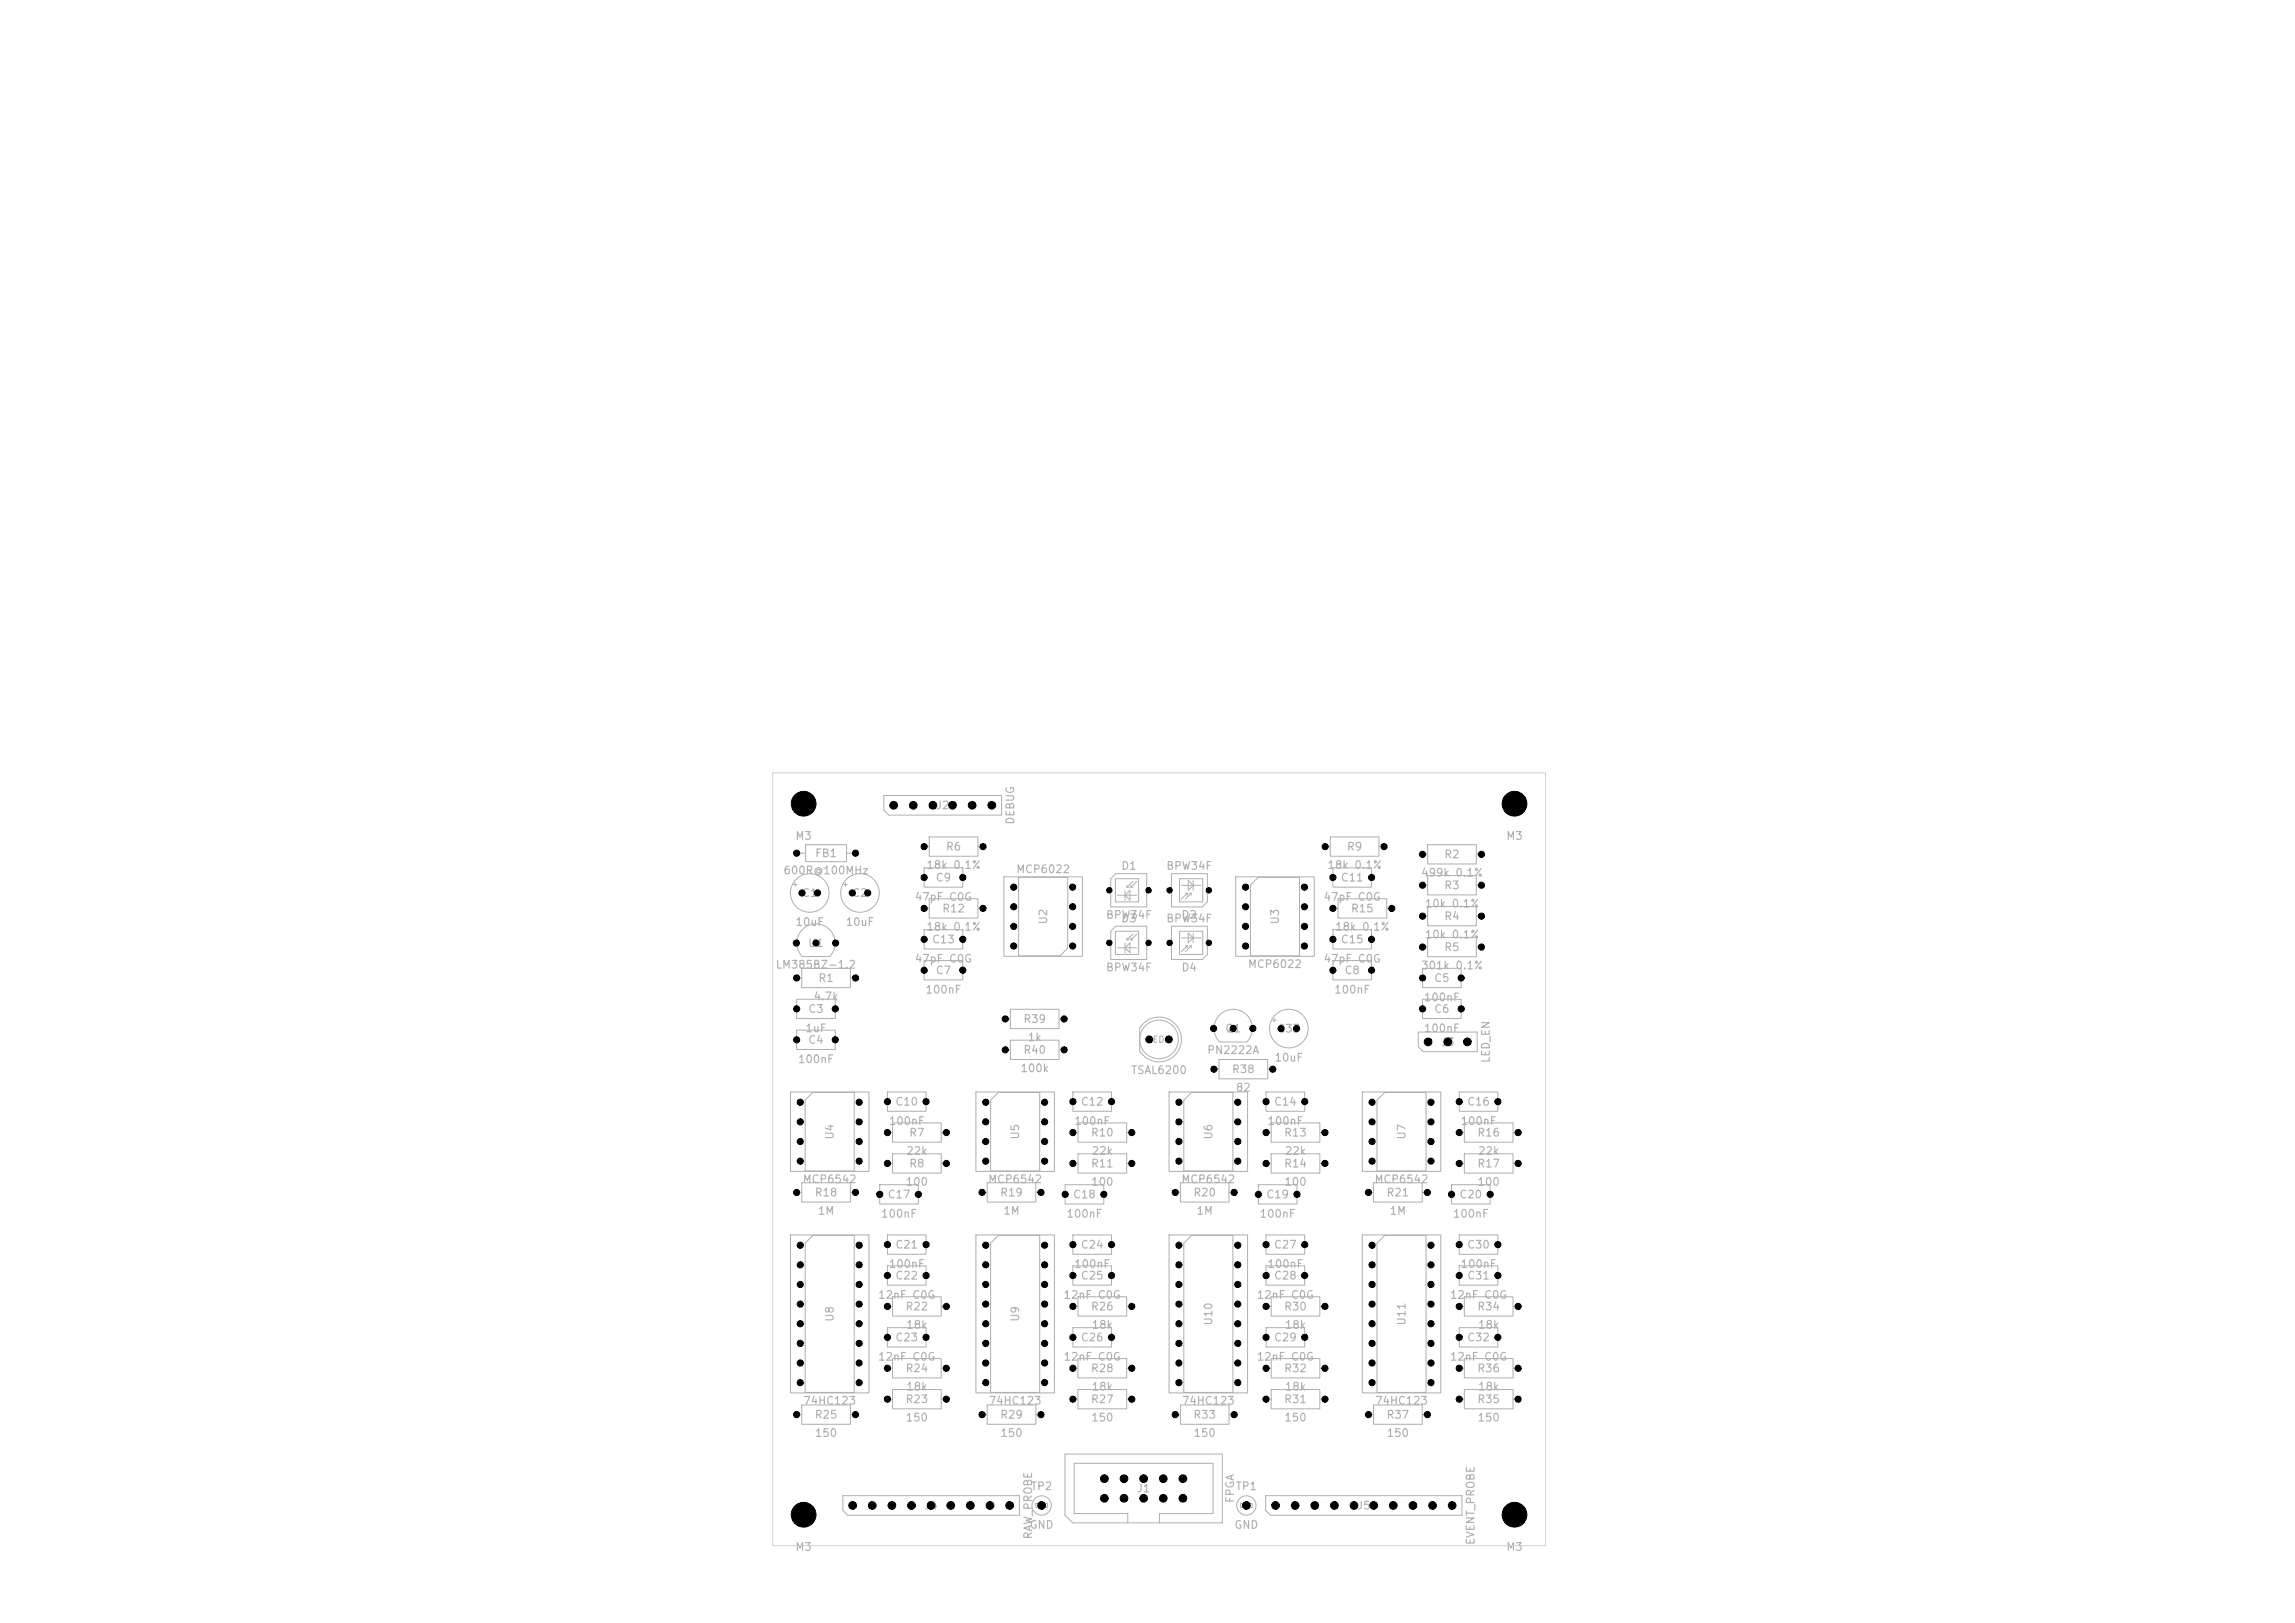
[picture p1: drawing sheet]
<svg xmlns="http://www.w3.org/2000/svg" width="297mm" height="210mm" viewBox="0 0 297 210" stroke-linecap="round" stroke-linejoin="round" font-family="sans-serif">
<defs><g id="words">
<g font-size="1" fill="#afafaf">
<text x="121" y="105">J2</text>
<text x="131.5" y="106.8" transform="rotate(-90 131.5 106.8)">DEBUG</text>
<text x="101.3" y="113.4">600R@100MHz</text>
<text x="102.9" y="108.9">M3</text>
<text x="105.4" y="111.2">FB1</text>
<text x="119.8" y="112.7">18k 0.1%</text>
<text x="122.3" y="110.3">R6</text>
<text x="131.4" y="113.2">MCP6022</text>
<text x="145" y="112.8">D1</text>
<text x="150.8" y="112.8">BPW34F</text>
<text x="171.7" y="112.7">18k 0.1%</text>
<text x="174.2" y="110.3">R9</text>
<text x="183.8" y="113.7">499k 0.1%</text>
<text x="186.8" y="111.3">R2</text>
<text x="194.9" y="108.9">M3</text>
<text x="103.7" y="116.3">C1</text>
<text x="110.2" y="116.3">C2</text>
<text x="118.3" y="116.8">47pF C0G</text>
<text x="121" y="114.3">C9</text>
<text x="121.9" y="118.3">R12</text>
<text x="135.8" y="119.7" transform="rotate(-90 135.8 119.7)">U2</text>
<text x="143" y="119.1">BPW34F</text>
<text x="145" y="119.6">D3</text>
<text x="150.8" y="119.6">BPW34F</text>
<text x="152.8" y="119.1">D2</text>
<text x="165.8" y="119.7" transform="rotate(-90 165.8 119.7)">U3</text>
<text x="171.2" y="116.8">47pF C0G</text>
<text x="173.4" y="114.3">C11</text>
<text x="174.8" y="118.3">R15</text>
<text x="184.3" y="117.7">10k 0.1%</text>
<text x="186.8" y="115.3">R3</text>
<text x="186.8" y="119.3">R4</text>
<text x="100.3" y="125.6">LM385BZ-1.2</text>
<text x="102.9" y="120">10uF</text>
<text x="104.5" y="122.8">U1</text>
<text x="109.4" y="120">10uF</text>
<text x="118.3" y="124.8">47pF C0G</text>
<text x="119.8" y="120.7">18k 0.1%</text>
<text x="120.5" y="122.3">C13</text>
<text x="143" y="125.9">BPW34F</text>
<text x="152.8" y="125.9">D4</text>
<text x="161.4" y="125.5">MCP6022</text>
<text x="171.2" y="124.8">47pF C0G</text>
<text x="172.7" y="120.7">18k 0.1%</text>
<text x="173.4" y="122.3">C15</text>
<text x="183.8" y="125.7">301k 0.1%</text>
<text x="184.3" y="121.7">10k 0.1%</text>
<text x="186.8" y="123.3">R5</text>
<text x="104.5" y="131.3">C3</text>
<text x="105.2" y="129.7">4.7k</text>
<text x="105.8" y="127.3">R1</text>
<text x="119.7" y="128.8">100nF</text>
<text x="121" y="126.3">C7</text>
<text x="172.6" y="128.8">100nF</text>
<text x="173.9" y="126.3">C8</text>
<text x="184.2" y="129.8">100nF</text>
<text x="185.5" y="131.3">C6</text>
<text x="185.5" y="127.3">C5</text>
<text x="103.2" y="137.8">100nF</text>
<text x="104.1" y="133.8">1uF</text>
<text x="104.5" y="135.3">C4</text>
<text x="132.4" y="136.6">R40</text>
<text x="132.4" y="132.6">R39</text>
<text x="132.9" y="135">1k</text>
<text x="156.1" y="136.6">PN2222A</text>
<text x="158.5" y="133.8">Q1</text>
<text x="164.9" y="137.6">10uF</text>
<text x="165.2" y="133.8">C33</text>
<text x="184.2" y="133.8">100nF</text>
<text x="186.4" y="135.6">J3</text>
<text x="193" y="137.6" transform="rotate(-90 193 137.6)">LED_EN</text>
<text x="115.8" y="143.3">C10</text>
<text x="132" y="139">100k</text>
<text x="139.8" y="143.3">C12</text>
<text x="146.3" y="139.2">TSAL6200</text>
<text x="159.4" y="139.1">R38</text>
<text x="159.9" y="141.5">82</text>
<text x="164.8" y="143.3">C14</text>
<text x="189.8" y="143.3">C16</text>
<text x="108.1" y="147.5" transform="rotate(-90 108.1 147.5)">U4</text>
<text x="114.9" y="145.8">100nF</text>
<text x="117.2" y="149.7">22k</text>
<text x="117.6" y="147.3">R7</text>
<text x="132.1" y="147.5" transform="rotate(-90 132.1 147.5)">U5</text>
<text x="138.9" y="145.8">100nF</text>
<text x="141.1" y="147.3">R10</text>
<text x="141.2" y="149.7">22k</text>
<text x="157.1" y="147.5" transform="rotate(-90 157.1 147.5)">U6</text>
<text x="163.9" y="145.8">100nF</text>
<text x="166.1" y="147.3">R13</text>
<text x="166.2" y="149.7">22k</text>
<text x="182.1" y="147.5" transform="rotate(-90 182.1 147.5)">U7</text>
<text x="188.9" y="145.8">100nF</text>
<text x="191.1" y="147.3">R16</text>
<text x="191.2" y="149.7">22k</text>
<text x="103.8" y="153.3">MCP6542</text>
<text x="105.4" y="155.1">R18</text>
<text x="114.8" y="155.3">C17</text>
<text x="117.1" y="153.7">100</text>
<text x="117.6" y="151.3">R8</text>
<text x="127.8" y="153.3">MCP6542</text>
<text x="129.4" y="155.1">R19</text>
<text x="138.8" y="155.3">C18</text>
<text x="141.1" y="151.3">R11</text>
<text x="141.1" y="153.7">100</text>
<text x="152.8" y="153.3">MCP6542</text>
<text x="154.4" y="155.1">R20</text>
<text x="163.8" y="155.3">C19</text>
<text x="166.1" y="151.3">R14</text>
<text x="166.1" y="153.7">100</text>
<text x="177.8" y="153.3">MCP6542</text>
<text x="179.4" y="155.1">R21</text>
<text x="188.8" y="155.3">C20</text>
<text x="191.1" y="151.3">R17</text>
<text x="191.1" y="153.7">100</text>
<text x="105.8" y="157.4">1M</text>
<text x="113.9" y="157.8">100nF</text>
<text x="115.8" y="161.8">C21</text>
<text x="129.8" y="157.4">1M</text>
<text x="137.9" y="157.8">100nF</text>
<text x="139.8" y="161.8">C24</text>
<text x="154.8" y="157.4">1M</text>
<text x="162.9" y="157.8">100nF</text>
<text x="164.8" y="161.8">C27</text>
<text x="179.8" y="157.4">1M</text>
<text x="187.9" y="157.8">100nF</text>
<text x="189.8" y="161.8">C30</text>
<text x="114.9" y="164.3">100nF</text>
<text x="115.8" y="165.8">C22</text>
<text x="138.9" y="164.3">100nF</text>
<text x="139.8" y="165.8">C25</text>
<text x="163.9" y="164.3">100nF</text>
<text x="164.8" y="165.8">C28</text>
<text x="188.9" y="164.3">100nF</text>
<text x="189.8" y="165.8">C31</text>
<text x="108.1" y="171.1" transform="rotate(-90 108.1 171.1)">U8</text>
<text x="113.6" y="168.3">12nF C0G</text>
<text x="115.8" y="173.8">C23</text>
<text x="117.1" y="169.8">R22</text>
<text x="117.2" y="172.2">18k</text>
<text x="132.1" y="171.1" transform="rotate(-90 132.1 171.1)">U9</text>
<text x="137.6" y="168.3">12nF C0G</text>
<text x="139.8" y="173.8">C26</text>
<text x="141.1" y="169.8">R26</text>
<text x="141.2" y="172.2">18k</text>
<text x="157.1" y="171.6" transform="rotate(-90 157.1 171.6)">U10</text>
<text x="162.6" y="168.3">12nF C0G</text>
<text x="164.8" y="173.8">C29</text>
<text x="166.1" y="169.8">R30</text>
<text x="166.2" y="172.2">18k</text>
<text x="182.1" y="171.6" transform="rotate(-90 182.1 171.6)">U11</text>
<text x="187.6" y="168.3">12nF C0G</text>
<text x="189.8" y="173.8">C32</text>
<text x="191.1" y="169.8">R34</text>
<text x="191.2" y="172.2">18k</text>
<text x="113.6" y="176.3">12nF C0G</text>
<text x="117.1" y="177.8">R24</text>
<text x="137.6" y="176.3">12nF C0G</text>
<text x="141.1" y="177.8">R28</text>
<text x="162.6" y="176.3">12nF C0G</text>
<text x="166.1" y="177.8">R32</text>
<text x="187.6" y="176.3">12nF C0G</text>
<text x="191.1" y="177.8">R36</text>
<text x="103.9" y="182">74HC123</text>
<text x="105.4" y="183.8">R25</text>
<text x="117.1" y="181.8">R23</text>
<text x="117.1" y="184.2">150</text>
<text x="117.2" y="180.2">18k</text>
<text x="127.9" y="182">74HC123</text>
<text x="129.4" y="183.8">R29</text>
<text x="141.1" y="181.8">R27</text>
<text x="141.1" y="184.2">150</text>
<text x="141.2" y="180.2">18k</text>
<text x="152.9" y="182">74HC123</text>
<text x="154.4" y="183.8">R33</text>
<text x="166.1" y="181.8">R31</text>
<text x="166.1" y="184.2">150</text>
<text x="166.2" y="180.2">18k</text>
<text x="177.9" y="182">74HC123</text>
<text x="179.4" y="183.8">R37</text>
<text x="191.1" y="181.8">R35</text>
<text x="191.1" y="184.2">150</text>
<text x="191.2" y="180.2">18k</text>
<text x="105.4" y="186.2">150</text>
<text x="129.4" y="186.2">150</text>
<text x="154.4" y="186.2">150</text>
<text x="179.4" y="186.2">150</text>
<text x="119.5" y="195.6">J4</text>
<text x="133.3" y="193.1">TP2</text>
<text x="147" y="193.4">J1</text>
<text x="159.8" y="193.1">TP1</text>
<text x="159.9" y="194.6" transform="rotate(-90 159.9 194.6)">FPGA</text>
<text x="175.5" y="195.6">J5</text>
<text x="102.9" y="200.9">M3</text>
<text x="133.2" y="198.1">GND</text>
<text x="133.8" y="199.3" transform="rotate(-90 133.8 199.3)">RAW_PROBE</text>
<text x="159.7" y="198.1">GND</text>
<text x="191.1" y="200" transform="rotate(-90 191.1 200)">EVENT_PROBE</text>
<text x="194.9" y="200.9">M3</text>
</g>
<text font-size=".8" fill="#afafaf" x="148.4" y="135.1">LED1</text>
</g></defs>
<g fill="none" stroke="#afafaf" stroke-width=".13">
<path d="M102.7 114.5h.5M102.9 114.2v.5M103.1 110.4h1.2M104.3 109.3h5.3v2.2h-5.3zM109.2 114.5h.5M109.4 114.2v.5M109.6 110.4h1.1M114.4 102.9h15.2v2.6h-14.6l-.6-.7zM119.6 112.3h5v2.5h-5zM119.6 117.5h.7M119.6 109.5h.7M120.3 116.3h6.3v2.5h-6.3z"/>
<path d="M120.3 108.3h6.3v2.5h-6.3zM126.6 117.5h.6M126.6 109.5h.6M129.9 113.5h10.2v10.2h-10.2zM131.8 113.5h6.4v9.2l-1 1h-5.4zM143.7 113.7l.7-.6h4v4.3h-4.7zM144.3 113.7h3.1v3h-3.1zM144.6 115.8h2.5M145.6 115.2v1.3M145.9 114.6v.2M145.9 114.8h.2M146.2 115.2v1.3l-.6-.7z"/>
<path d="M146.3 114.6v.2M146.3 114.8h.3M146.6 114.1l-.7 .7M147.1 114.1l-.8 .7M151.6 119.9h4.6v3.6l-.6 .7h-4zM151.6 113.1h4.6v3.6l-.6 .7h-4zM152.6 113.7h3v3h-3zM152.9 114.6h2.5M153.4 115.6h.2M153.6 115.6v.2M153.6 115.6l-.7 .7M153.8 113.9l.6 .7-.6 .6z"/>
<path d="M153.9 115.6h.2M154.1 115.6v.2M154.1 115.6l-.7 .7M154.4 113.9v1.3M159.9 113.5h10.2v10.2h-10.2zM161.8 114.5l1-1h5.4v10.2h-6.4zM171.5 109.5h.7M172.2 108.3h6.3v2.5h-6.3zM172.5 112.3h5v2.5h-5zM172.5 117.5h.7M173.2 116.3h6.3v2.5h-6.3zM178.5 109.5h.6"/>
<path d="M179.5 117.5h.6M184.1 110.5h.7M184.1 114.5h.7M184.1 118.5h.7M184.8 109.3h6.3v2.5h-6.3zM184.8 113.3h6.3v2.5h-6.3zM184.8 117.3h6.3v2.5h-6.3zM191.1 110.5h.6M191.1 114.5h.6M191.1 118.5h.6M103.1 126.5h.7M103.1 129.3h5v2.5h-5z"/>
<path d="M103.1 133.3h5v2.5h-5zM103.8 125.3h6.3v2.5h-6.3zM103.8 120.3a2.48 2.48 0 0 1 3.5 0 2.48 2.48 0 0 1 .1 3.5h-3.6a2.48 2.48 0 0 1 0-3.5zM110.1 126.5h.6M119.6 120.3h5v2.5h-5zM119.6 124.3h5v2.5h-5zM130.1 135.8h.7M130.1 131.8h.7M130.8 134.6h6.3v2.5h-6.3zM130.8 130.6h6.3v2.5h-6.3zM137.1 135.8h.6M137.1 131.8h.6"/>
<path d="M143.7 120.5l.7-.6h4v4.3h-4.7zM144.3 120.5h3.1v3h-3.1zM144.6 122.6h2.5M145.6 122v1.3M145.6 122.6l.6-.6v1.3zM145.9 121.4v.2M145.9 121.6h.2M146.3 121.6h.3M146.3 121.4v.2M146.6 120.9l-.7 .7M147.1 120.9l-.8 .7M147.9 132.5a2.9 2.9 0 0 1 4.3 .1 2.9 2.9 0 0 1-.5 4.3 2.9 2.9 0 0 1-4.2-.9v-3z"/>
<path d="M152.6 120.5h3v3h-3zM152.9 121.4h2.5M153.4 122.4h.2M153.6 122.4l-.7 .7M153.6 122.4v.2M153.8 120.7l.6 .7-.6 .6zM153.9 122.4h.2M154.1 122.4l-.7 .7M154.1 122.4v.2M154.4 120.7v1.3M157.1 138.3h.7M157.8 137.1h6.3v2.5h-6.3z"/>
<path d="M157.8 131.3a2.48 2.48 0 0 1 3.5 0 2.48 2.48 0 0 1 .1 3.5h-3.6a2.48 2.48 0 0 1 0-3.5zM164.1 138.3h.6M164.7 132h.5M164.9 131.8v.5M172.5 120.3h5v2.5h-5zM172.5 124.3h5v2.5h-5zM183.5 133.5h7.7v2.6h-7l-.7-.6zM184.1 129.3h5v2.5h-5zM184.1 125.3h5v2.5h-5zM184.1 122.5h.7M184.8 121.3h6.3v2.5h-6.3zM191.1 122.5h.6"/>
<path d="M102.3 141.3h10.2v10.3h-10.2zM102.3 159.8h10.2v20.4h-10.2zM103.1 154.3h.7M103.8 153h6.3v2.5h-6.3zM104.2 142.4l1-1h5.3v10.1h-6.3zM110.1 154.3h.6M113.8 153.3h5v2.5h-5zM114.8 150.5h.7M114.8 146.5h.7M114.8 141.3h5v2.5h-5zM114.8 159.8h5v2.5h-5zM115.5 145.3h6.3v2.5h-6.3z"/>
<path d="M115.5 149.3h6.3v2.5h-6.3zM121.8 150.5h.7M121.8 146.5h.7M126.3 159.8h10.2v20.4h-10.2zM126.3 141.3h10.2v10.3h-10.2zM127.1 154.3h.7M127.8 153h6.3v2.5h-6.3zM129.2 141.4h5.3v10.1h-6.3v-9.1zM129.2 159.9h5.3v20.3h-6.3v-19.3zM134.1 154.3h.6M137.8 153.3h5v2.5h-5zM138.8 150.5h.7"/>
<path d="M138.8 146.5h.7M138.8 159.8h5v2.5h-5zM138.8 141.3h5v2.5h-5zM139.5 149.3h6.3v2.5h-6.3zM139.5 145.3h6.3v2.5h-6.3zM145.8 150.5h.7M145.8 146.5h.7M151.3 141.3h10.2v10.3h-10.2zM151.3 159.8h10.2v20.4h-10.2zM152.1 154.3h.7M152.8 153h6.3v2.5h-6.3zM154.2 141.4h5.3v10.1h-6.3v-9.1z"/>
<path d="M154.2 159.9h5.3v20.3h-6.3v-19.3zM159.1 154.3h.6M162.8 153.3h5v2.5h-5zM163.8 159.8h5v2.5h-5zM163.8 141.3h5v2.5h-5zM163.8 150.5h.7M163.8 146.5h.7M164.5 145.3h6.3v2.5h-6.3zM164.5 149.3h6.3v2.5h-6.3zM170.8 150.5h.7M170.8 146.5h.7M176.3 159.8h10.2v20.4h-10.2z"/>
<path d="M176.3 141.3h10.2v10.3h-10.2zM177.1 154.3h.7M177.8 153h6.3v2.5h-6.3zM178.2 142.4l1-1h5.3v10.1h-6.3zM184.1 154.3h.6M187.8 153.3h5v2.5h-5zM188.8 159.8h5v2.5h-5zM188.8 141.3h5v2.5h-5zM188.8 150.5h.7M188.8 146.5h.7M189.5 149.3h6.3v2.5h-6.3zM189.5 145.3h6.3v2.5h-6.3z"/>
<path d="M195.8 150.5h.7M195.8 146.5h.7M104.2 160.9l1-1h5.3v20.3h-6.3zM114.8 169h.7M114.8 177h.7M114.8 171.8h5v2.5h-5zM114.8 163.8h5v2.5h-5zM115.5 175.8h6.3v2.5h-6.3zM115.5 167.8h6.3v2.5h-6.3zM115.5 179.8h6.3v2.5h-6.3zM121.8 169h.7M121.8 177h.7"/>
<path d="M138.8 169h.7M138.8 177h.7M138.8 163.8h5v2.5h-5zM138.8 171.8h5v2.5h-5zM139.5 167.8h6.3v2.5h-6.3zM139.5 175.8h6.3v2.5h-6.3zM139.5 179.8h6.3v2.5h-6.3zM145.8 169h.7M145.8 177h.7M163.8 171.8h5v2.5h-5zM163.8 163.8h5v2.5h-5zM163.8 169h.7"/>
<path d="M163.8 177h.7M164.5 167.8h6.3v2.5h-6.3zM164.5 179.8h6.3v2.5h-6.3zM164.5 175.8h6.3v2.5h-6.3zM170.8 169h.7M170.8 177h.7M178.2 160.9l1-1h5.3v20.3h-6.3zM188.8 171.8h5v2.5h-5zM188.8 163.8h5v2.5h-5zM188.8 169h.7M188.8 177h.7M189.5 175.8h6.3v2.5h-6.3z"/>
<path d="M189.5 179.8h6.3v2.5h-6.3zM189.5 167.8h6.3v2.5h-6.3zM195.8 169h.7M195.8 177h.7M103.1 183h.7M103.8 181.8h6.3v2.5h-6.3zM109.1 193.5h22.8v2.6h-22.2l-.6-.7zM110.1 183h.6M114.8 181h.7M121.8 181h.7M127.1 183h.7M127.8 181.8h6.3v2.5h-6.3z"/>
<path d="M134 194.6h1.5v.5h-1.5zM134.1 183h.6M137.8 188.2h20.4v8.9h-19.4l-1-1zM138.8 181h.7M145.8 181h.7M145.9 197.1v-1.2h-6.9v-6.5h18v6.5h-6.9v1.2M152.1 183h.7M152.8 181.8h6.3v2.5h-6.3zM159.1 183h.6M160.5 194.6h1.5v.5h-1.5zM163.8 193.5h25.4v2.6h-24.8l-.6-.7zM163.8 181h.7"/>
<path d="M170.8 181h.7M177.1 183h.7M177.8 181.8h6.3v2.5h-6.3zM184.1 183h.6M188.8 181h.7M195.8 181h.7"/>
<circle cx="104.8" cy="115.5" r="2.5"/>
<circle cx="111.3" cy="115.5" r="2.5"/>
<circle cx="150" cy="134.5" r="2.5"/>
<circle cx="166.8" cy="133.1" r="2.5"/>
<circle cx="134.8" cy="194.8" r="1.25"/>
<circle cx="161.3" cy="194.8" r="1.25"/>
</g>
<path d="M100 100h100v100h-100z" fill="none" stroke="#d0d2cd" stroke-width=".13"/>
<g fill="#000" stroke="#000" stroke-width=".13">
<circle cx="103.1" cy="110.4" r=".4"/>
<circle cx="103.8" cy="115.5" r=".4"/>
<circle cx="104" cy="104" r="1.6"/>
<circle cx="105.8" cy="115.5" r=".4"/>
<circle cx="110.3" cy="115.5" r=".4"/>
<circle cx="110.7" cy="110.4" r=".4"/>
<circle cx="112.3" cy="115.5" r=".4"/>
<circle cx="115.6" cy="104.2" r=".5"/>
<circle cx="118.2" cy="104.2" r=".5"/>
<circle cx="119.6" cy="109.5" r=".4"/>
<circle cx="119.6" cy="113.5" r=".4"/>
<circle cx="119.6" cy="117.5" r=".4"/>
<circle cx="120.7" cy="104.2" r=".5"/>
<circle cx="123.3" cy="104.2" r=".5"/>
<circle cx="124.6" cy="113.5" r=".4"/>
<circle cx="125.8" cy="104.2" r=".5"/>
<circle cx="127.2" cy="109.5" r=".4"/>
<circle cx="127.2" cy="117.5" r=".4"/>
<circle cx="128.3" cy="104.2" r=".5"/>
<circle cx="131.2" cy="114.8" r=".4"/>
<circle cx="131.2" cy="119.9" r=".4"/>
<circle cx="131.2" cy="117.3" r=".4"/>
<circle cx="138.8" cy="114.8" r=".4"/>
<circle cx="138.8" cy="119.9" r=".4"/>
<circle cx="138.8" cy="117.3" r=".4"/>
<circle cx="143.6" cy="115.2" r=".35"/>
<circle cx="148.6" cy="115.2" r=".35"/>
<circle cx="151.4" cy="115.2" r=".35"/>
<circle cx="156.4" cy="115.2" r=".35"/>
<circle cx="161.2" cy="114.8" r=".4"/>
<circle cx="161.2" cy="119.9" r=".4"/>
<circle cx="161.2" cy="117.3" r=".4"/>
<circle cx="168.8" cy="117.3" r=".4"/>
<circle cx="168.8" cy="119.9" r=".4"/>
<circle cx="168.8" cy="114.8" r=".4"/>
<circle cx="171.5" cy="109.5" r=".4"/>
<circle cx="172.5" cy="117.5" r=".4"/>
<circle cx="172.5" cy="113.5" r=".4"/>
<circle cx="177.5" cy="113.5" r=".4"/>
<circle cx="179.1" cy="109.5" r=".4"/>
<circle cx="180.1" cy="117.5" r=".4"/>
<circle cx="184.1" cy="110.5" r=".4"/>
<circle cx="184.1" cy="114.5" r=".4"/>
<circle cx="184.1" cy="118.5" r=".4"/>
<circle cx="191.7" cy="110.5" r=".4"/>
<circle cx="191.7" cy="114.5" r=".4"/>
<circle cx="191.7" cy="118.5" r=".4"/>
<circle cx="196" cy="104" r="1.6"/>
<circle cx="103.1" cy="122" r=".4"/>
<circle cx="103.1" cy="130.5" r=".4"/>
<circle cx="103.1" cy="126.5" r=".4"/>
<circle cx="103.1" cy="134.5" r=".4"/>
<circle cx="105.6" cy="122" r=".4"/>
<circle cx="108.1" cy="130.5" r=".4"/>
<circle cx="108.1" cy="134.5" r=".4"/>
<circle cx="108.1" cy="122" r=".4"/>
<circle cx="110.7" cy="126.5" r=".4"/>
<circle cx="119.6" cy="121.5" r=".4"/>
<circle cx="119.6" cy="125.5" r=".4"/>
<circle cx="124.6" cy="125.5" r=".4"/>
<circle cx="124.6" cy="121.5" r=".4"/>
<circle cx="130.1" cy="135.8" r=".4"/>
<circle cx="130.1" cy="131.8" r=".4"/>
<circle cx="131.2" cy="122.4" r=".4"/>
<circle cx="137.7" cy="135.8" r=".4"/>
<circle cx="137.7" cy="131.8" r=".4"/>
<circle cx="138.8" cy="122.4" r=".4"/>
<circle cx="143.6" cy="122" r=".35"/>
<circle cx="148.6" cy="122" r=".35"/>
<circle cx="148.7" cy="134.5" r=".45"/>
<circle cx="151.3" cy="134.5" r=".45"/>
<circle cx="151.4" cy="122" r=".35"/>
<circle cx="156.4" cy="122" r=".35"/>
<circle cx="157.1" cy="133.1" r=".4"/>
<circle cx="157.1" cy="138.3" r=".4"/>
<circle cx="159.6" cy="133.1" r=".4"/>
<circle cx="161.2" cy="122.4" r=".4"/>
<circle cx="162.1" cy="133.1" r=".4"/>
<circle cx="164.7" cy="138.3" r=".4"/>
<circle cx="165.8" cy="133.1" r=".4"/>
<circle cx="167.8" cy="133.1" r=".4"/>
<circle cx="168.8" cy="122.4" r=".4"/>
<circle cx="172.5" cy="125.5" r=".4"/>
<circle cx="172.5" cy="121.5" r=".4"/>
<circle cx="177.5" cy="125.5" r=".4"/>
<circle cx="177.5" cy="121.5" r=".4"/>
<circle cx="184.1" cy="122.5" r=".4"/>
<circle cx="184.1" cy="130.5" r=".4"/>
<circle cx="184.1" cy="126.5" r=".4"/>
<circle cx="184.8" cy="134.8" r=".5"/>
<circle cx="187.4" cy="134.8" r=".5"/>
<circle cx="189.1" cy="130.5" r=".4"/>
<circle cx="189.1" cy="126.5" r=".4"/>
<circle cx="189.9" cy="134.8" r=".5"/>
<circle cx="191.7" cy="122.5" r=".4"/>
<circle cx="103.1" cy="154.3" r=".4"/>
<circle cx="103.6" cy="150.2" r=".4"/>
<circle cx="103.6" cy="142.6" r=".4"/>
<circle cx="103.6" cy="147.7" r=".4"/>
<circle cx="103.6" cy="145.2" r=".4"/>
<circle cx="110.7" cy="154.3" r=".4"/>
<circle cx="111.2" cy="150.2" r=".4"/>
<circle cx="111.2" cy="147.7" r=".4"/>
<circle cx="111.2" cy="145.2" r=".4"/>
<circle cx="111.2" cy="142.6" r=".4"/>
<circle cx="113.8" cy="154.5" r=".4"/>
<circle cx="114.8" cy="150.5" r=".4"/>
<circle cx="114.8" cy="142.5" r=".4"/>
<circle cx="114.8" cy="146.5" r=".4"/>
<circle cx="118.8" cy="154.5" r=".4"/>
<circle cx="119.8" cy="142.5" r=".4"/>
<circle cx="122.5" cy="150.5" r=".4"/>
<circle cx="122.5" cy="146.5" r=".4"/>
<circle cx="127.1" cy="154.3" r=".4"/>
<circle cx="127.6" cy="142.6" r=".4"/>
<circle cx="127.6" cy="147.7" r=".4"/>
<circle cx="127.6" cy="150.2" r=".4"/>
<circle cx="127.6" cy="145.2" r=".4"/>
<circle cx="134.7" cy="154.3" r=".4"/>
<circle cx="135.2" cy="142.6" r=".4"/>
<circle cx="135.2" cy="150.2" r=".4"/>
<circle cx="135.2" cy="145.2" r=".4"/>
<circle cx="135.2" cy="147.7" r=".4"/>
<circle cx="137.8" cy="154.5" r=".4"/>
<circle cx="138.8" cy="150.5" r=".4"/>
<circle cx="138.8" cy="146.5" r=".4"/>
<circle cx="138.8" cy="142.5" r=".4"/>
<circle cx="142.8" cy="154.5" r=".4"/>
<circle cx="143.8" cy="142.5" r=".4"/>
<circle cx="146.5" cy="150.5" r=".4"/>
<circle cx="146.5" cy="146.5" r=".4"/>
<circle cx="152.1" cy="154.3" r=".4"/>
<circle cx="152.6" cy="142.6" r=".4"/>
<circle cx="152.6" cy="145.2" r=".4"/>
<circle cx="152.6" cy="150.2" r=".4"/>
<circle cx="152.6" cy="147.7" r=".4"/>
<circle cx="159.7" cy="154.3" r=".4"/>
<circle cx="160.2" cy="145.2" r=".4"/>
<circle cx="160.2" cy="150.2" r=".4"/>
<circle cx="160.2" cy="147.7" r=".4"/>
<circle cx="160.2" cy="142.6" r=".4"/>
<circle cx="162.8" cy="154.5" r=".4"/>
<circle cx="163.8" cy="150.5" r=".4"/>
<circle cx="163.8" cy="146.5" r=".4"/>
<circle cx="163.8" cy="142.5" r=".4"/>
<circle cx="167.8" cy="154.5" r=".4"/>
<circle cx="168.8" cy="142.5" r=".4"/>
<circle cx="171.5" cy="150.5" r=".4"/>
<circle cx="171.5" cy="146.5" r=".4"/>
<circle cx="177.1" cy="154.3" r=".4"/>
<circle cx="177.6" cy="142.6" r=".4"/>
<circle cx="177.6" cy="147.7" r=".4"/>
<circle cx="177.6" cy="150.2" r=".4"/>
<circle cx="177.6" cy="145.2" r=".4"/>
<circle cx="184.7" cy="154.3" r=".4"/>
<circle cx="185.2" cy="147.7" r=".4"/>
<circle cx="185.2" cy="142.6" r=".4"/>
<circle cx="185.2" cy="150.2" r=".4"/>
<circle cx="185.2" cy="145.2" r=".4"/>
<circle cx="187.8" cy="154.5" r=".4"/>
<circle cx="188.8" cy="150.5" r=".4"/>
<circle cx="188.8" cy="142.5" r=".4"/>
<circle cx="188.8" cy="146.5" r=".4"/>
<circle cx="192.8" cy="154.5" r=".4"/>
<circle cx="193.8" cy="142.5" r=".4"/>
<circle cx="196.5" cy="150.5" r=".4"/>
<circle cx="196.5" cy="146.5" r=".4"/>
<circle cx="103.6" cy="161.1" r=".4"/>
<circle cx="103.6" cy="171.3" r=".4"/>
<circle cx="103.6" cy="163.7" r=".4"/>
<circle cx="103.6" cy="166.2" r=".4"/>
<circle cx="103.6" cy="178.9" r=".4"/>
<circle cx="103.6" cy="176.4" r=".4"/>
<circle cx="103.6" cy="168.7" r=".4"/>
<circle cx="103.6" cy="173.8" r=".4"/>
<circle cx="111.2" cy="161.1" r=".4"/>
<circle cx="111.2" cy="171.3" r=".4"/>
<circle cx="111.2" cy="166.2" r=".4"/>
<circle cx="111.2" cy="163.7" r=".4"/>
<circle cx="111.2" cy="178.9" r=".4"/>
<circle cx="111.2" cy="168.7" r=".4"/>
<circle cx="111.2" cy="176.4" r=".4"/>
<circle cx="111.2" cy="173.8" r=".4"/>
<circle cx="114.8" cy="169" r=".4"/>
<circle cx="114.8" cy="165" r=".4"/>
<circle cx="114.8" cy="173" r=".4"/>
<circle cx="114.8" cy="177" r=".4"/>
<circle cx="114.8" cy="161" r=".4"/>
<circle cx="119.8" cy="165" r=".4"/>
<circle cx="119.8" cy="173" r=".4"/>
<circle cx="119.8" cy="161" r=".4"/>
<circle cx="122.5" cy="169" r=".4"/>
<circle cx="122.5" cy="177" r=".4"/>
<circle cx="127.6" cy="178.9" r=".4"/>
<circle cx="127.6" cy="166.2" r=".4"/>
<circle cx="127.6" cy="176.4" r=".4"/>
<circle cx="127.6" cy="163.7" r=".4"/>
<circle cx="127.6" cy="168.7" r=".4"/>
<circle cx="127.6" cy="171.3" r=".4"/>
<circle cx="127.6" cy="173.8" r=".4"/>
<circle cx="127.6" cy="161.1" r=".4"/>
<circle cx="135.2" cy="178.9" r=".4"/>
<circle cx="135.2" cy="176.4" r=".4"/>
<circle cx="135.2" cy="168.7" r=".4"/>
<circle cx="135.2" cy="166.2" r=".4"/>
<circle cx="135.2" cy="163.7" r=".4"/>
<circle cx="135.2" cy="171.3" r=".4"/>
<circle cx="135.2" cy="161.1" r=".4"/>
<circle cx="135.2" cy="173.8" r=".4"/>
<circle cx="138.8" cy="169" r=".4"/>
<circle cx="138.8" cy="165" r=".4"/>
<circle cx="138.8" cy="173" r=".4"/>
<circle cx="138.8" cy="177" r=".4"/>
<circle cx="138.8" cy="161" r=".4"/>
<circle cx="143.8" cy="165" r=".4"/>
<circle cx="143.8" cy="173" r=".4"/>
<circle cx="143.8" cy="161" r=".4"/>
<circle cx="146.5" cy="169" r=".4"/>
<circle cx="146.5" cy="177" r=".4"/>
<circle cx="152.6" cy="171.3" r=".4"/>
<circle cx="152.6" cy="168.7" r=".4"/>
<circle cx="152.6" cy="173.8" r=".4"/>
<circle cx="152.6" cy="178.9" r=".4"/>
<circle cx="152.6" cy="161.1" r=".4"/>
<circle cx="152.6" cy="176.4" r=".4"/>
<circle cx="152.6" cy="163.7" r=".4"/>
<circle cx="152.6" cy="166.2" r=".4"/>
<circle cx="160.2" cy="161.1" r=".4"/>
<circle cx="160.2" cy="176.4" r=".4"/>
<circle cx="160.2" cy="178.9" r=".4"/>
<circle cx="160.2" cy="173.8" r=".4"/>
<circle cx="160.2" cy="171.3" r=".4"/>
<circle cx="160.2" cy="168.7" r=".4"/>
<circle cx="160.2" cy="166.2" r=".4"/>
<circle cx="160.2" cy="163.7" r=".4"/>
<circle cx="163.8" cy="169" r=".4"/>
<circle cx="163.8" cy="165" r=".4"/>
<circle cx="163.8" cy="173" r=".4"/>
<circle cx="163.8" cy="177" r=".4"/>
<circle cx="163.8" cy="161" r=".4"/>
<circle cx="168.8" cy="165" r=".4"/>
<circle cx="168.8" cy="173" r=".4"/>
<circle cx="168.8" cy="161" r=".4"/>
<circle cx="171.5" cy="169" r=".4"/>
<circle cx="171.5" cy="177" r=".4"/>
<circle cx="177.6" cy="168.7" r=".4"/>
<circle cx="177.6" cy="161.1" r=".4"/>
<circle cx="177.6" cy="171.3" r=".4"/>
<circle cx="177.6" cy="173.8" r=".4"/>
<circle cx="177.6" cy="178.9" r=".4"/>
<circle cx="177.6" cy="166.2" r=".4"/>
<circle cx="177.6" cy="176.4" r=".4"/>
<circle cx="177.6" cy="163.7" r=".4"/>
<circle cx="185.2" cy="171.3" r=".4"/>
<circle cx="185.2" cy="161.1" r=".4"/>
<circle cx="185.2" cy="173.8" r=".4"/>
<circle cx="185.2" cy="168.7" r=".4"/>
<circle cx="185.2" cy="166.2" r=".4"/>
<circle cx="185.2" cy="176.4" r=".4"/>
<circle cx="185.2" cy="178.9" r=".4"/>
<circle cx="185.2" cy="163.7" r=".4"/>
<circle cx="188.8" cy="169" r=".4"/>
<circle cx="188.8" cy="165" r=".4"/>
<circle cx="188.8" cy="173" r=".4"/>
<circle cx="188.8" cy="177" r=".4"/>
<circle cx="188.8" cy="161" r=".4"/>
<circle cx="193.8" cy="165" r=".4"/>
<circle cx="193.8" cy="173" r=".4"/>
<circle cx="193.8" cy="161" r=".4"/>
<circle cx="196.5" cy="169" r=".4"/>
<circle cx="196.5" cy="177" r=".4"/>
<circle cx="103.1" cy="183" r=".4"/>
<circle cx="104" cy="196" r="1.6"/>
<circle cx="110.3" cy="194.8" r=".5"/>
<circle cx="110.7" cy="183" r=".4"/>
<circle cx="112.9" cy="194.8" r=".5"/>
<circle cx="114.8" cy="181" r=".4"/>
<circle cx="115.4" cy="194.8" r=".5"/>
<circle cx="118" cy="194.8" r=".5"/>
<circle cx="120.5" cy="194.8" r=".5"/>
<circle cx="122.5" cy="181" r=".4"/>
<circle cx="123" cy="194.8" r=".5"/>
<circle cx="125.6" cy="194.8" r=".5"/>
<circle cx="127.1" cy="183" r=".4"/>
<circle cx="128.1" cy="194.8" r=".5"/>
<circle cx="130.7" cy="194.8" r=".5"/>
<circle cx="134.7" cy="183" r=".4"/>
<circle cx="134.8" cy="194.8" r=".5"/>
<circle cx="138.8" cy="181" r=".4"/>
<circle cx="142.9" cy="191.3" r=".5"/>
<circle cx="142.9" cy="193.9" r=".5"/>
<circle cx="145.5" cy="191.3" r=".5"/>
<circle cx="145.5" cy="193.9" r=".5"/>
<circle cx="146.5" cy="181" r=".4"/>
<circle cx="148" cy="193.9" r=".5"/>
<circle cx="148" cy="191.3" r=".5"/>
<circle cx="150.5" cy="191.3" r=".5"/>
<circle cx="150.5" cy="193.9" r=".5"/>
<circle cx="152.1" cy="183" r=".4"/>
<circle cx="153.1" cy="191.3" r=".5"/>
<circle cx="153.1" cy="193.9" r=".5"/>
<circle cx="159.7" cy="183" r=".4"/>
<circle cx="161.3" cy="194.8" r=".5"/>
<circle cx="163.8" cy="181" r=".4"/>
<circle cx="165.1" cy="194.8" r=".5"/>
<circle cx="167.6" cy="194.8" r=".5"/>
<circle cx="170.1" cy="194.8" r=".5"/>
<circle cx="171.5" cy="181" r=".4"/>
<circle cx="172.7" cy="194.8" r=".5"/>
<circle cx="175.2" cy="194.8" r=".5"/>
<circle cx="177.1" cy="183" r=".4"/>
<circle cx="177.8" cy="194.8" r=".5"/>
<circle cx="180.3" cy="194.8" r=".5"/>
<circle cx="182.8" cy="194.8" r=".5"/>
<circle cx="184.7" cy="183" r=".4"/>
<circle cx="185.4" cy="194.8" r=".5"/>
<circle cx="187.9" cy="194.8" r=".5"/>
<circle cx="188.8" cy="181" r=".4"/>
<circle cx="196" cy="196" r="1.6"/>
<circle cx="196.5" cy="181" r=".4"/>
</g>
<use href="#words"/>
</svg>
